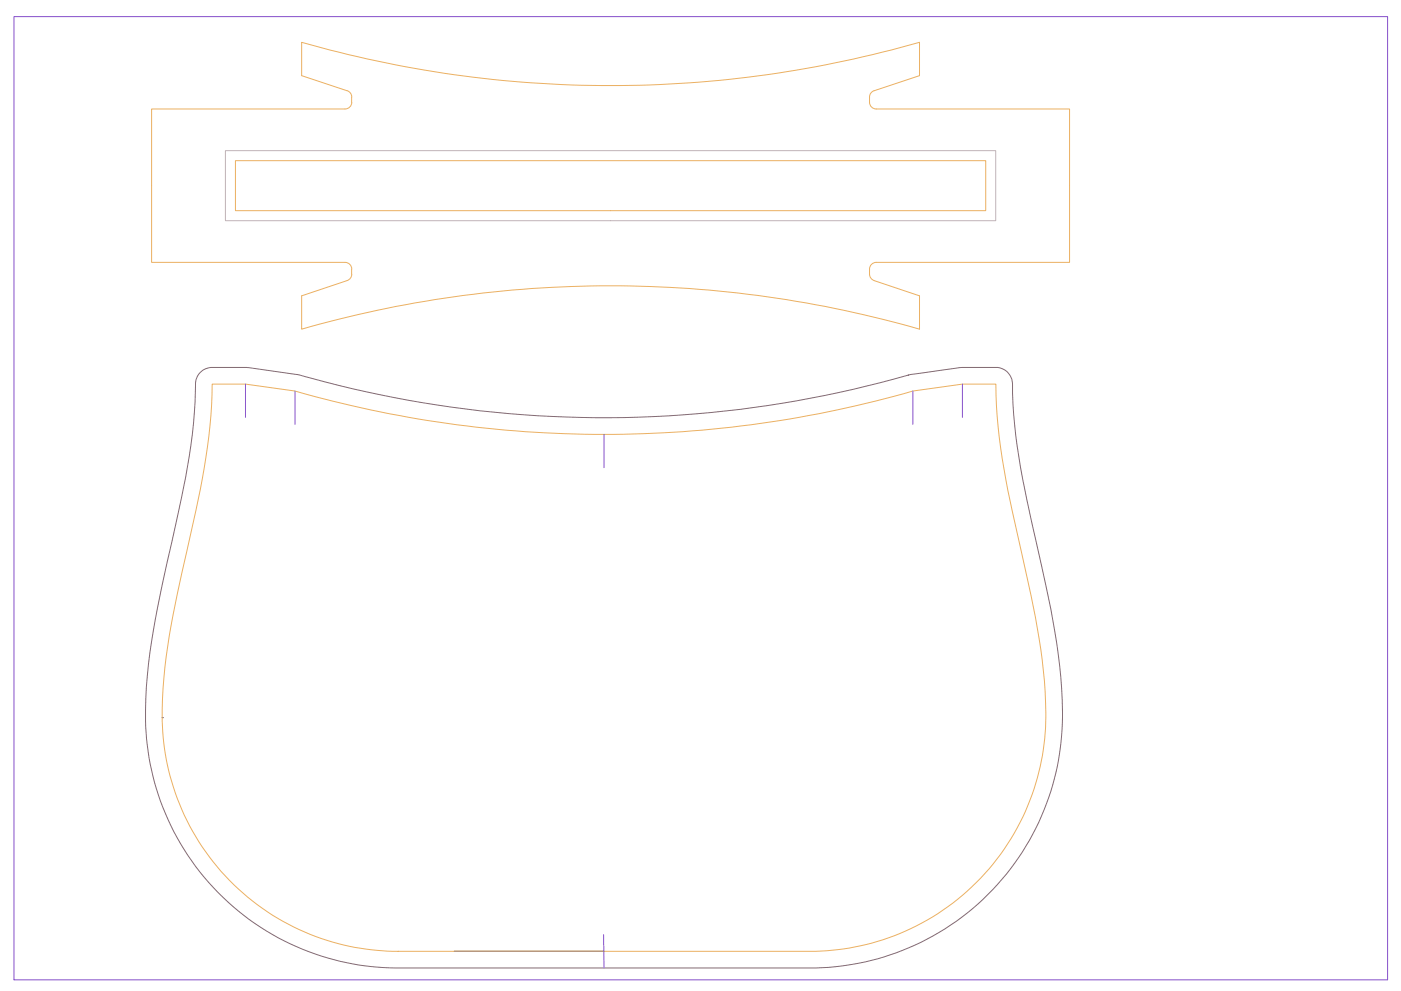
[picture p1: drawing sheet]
<svg xmlns="http://www.w3.org/2000/svg" width="420mm" height="297mm" viewBox="0 0 420 297" stroke-linecap="round" stroke-linejoin="round" font-family="sans-serif">
<!-- layer: 0 -->
<path d="M48.6 215.1h.1M136.1 285.1h45" fill="none" stroke="#000" stroke-width=".3"/>
<path d="M104.1 27.2l-13.6-4.5v-10a337.8 337.8 0 0 0 185.3 0v10l-13.7 4.5a1.96 1.96 0 0 0-1.3 1.9 2.96 2.96 0 0 0 1 3.3l1 .3h58v45.9h-58a2.01 2.01 0 0 0-2 2.1 2.99 2.99 0 0 0 .9 3.2l.4 .2M104.1 27.2a1.92 1.92 0 0 1 1.4 1.9 2.86 2.86 0 0 1-1 3.3l-1 .3h-58v45.9h58a2.01 2.01 0 0 1 2 2.1 2.99 2.99 0 0 1-.9 3.2l-.5 .2M70.6 48.2h225v14.9h-225zM104.1 84.1l-13.6 4.6v10a336.7 336.7 0 0 1 185.3 0v-10l-13.7-4.6M63.6 115.1h10l14.9 2.1a336.7 336.7 0 0 0 185.3 0l14.8-2.1h10.1a172.6 172.6 0 0 0 4.9 38.3l2.9 12.6a272.7 272.7 0 0 1 6.7 38.1 76.8 76.8 0 0 1-4.3 35.8 70.8 70.8 0 0 1-68.5 45.2h-121a70.9 70.9 0 0 1-70.7-75.5 208.7 208.7 0 0 1 5.8-37.8l1.5-6.3a286.4 286.4 0 0 0 6.9-37.7l.6-6.3z" fill="none" stroke="#ebb062" stroke-width=".3"/>
<path d="M60 111.7a5.8 5.8 0 0 1 4.9-1.6h9.1l15.2 2.2a333.5 333.5 0 0 0 184.1-.1l14.5-2 9.9-.1a5.2 5.2 0 0 1 6 6.1 163.7 163.7 0 0 0 4.3 33.7 664.6 664.6 0 0 1 8.9 42.9 105.8 105.8 0 0 1 .9 33.1 75.8 75.8 0 0 1-77.9 64.2h-118.8a75.9 75.9 0 0 1-77.4-80.8 222.1 222.1 0 0 1 6.3-40.4l1.6-6.6a252.3 252.3 0 0 0 6.7-38.7l.3-8.5a4.7 4.7 0 0 1 1.4-3.4z" fill="none" stroke="#826a72" stroke-width=".3"/>
<path d="M67.6 45.2h231v21h-231z" fill="none" stroke="#c1b3b8" stroke-width=".3"/>
<path d="M4.2 5h411.9v288.7h-411.9zM73.6 115.1v10M88.5 117.2v10M273.8 117.2v10M288.6 115.1v10M181.1 130.2v10M181 280.1l.1 10" fill="none" stroke="#8650ca" stroke-width=".3"/>
</svg>
